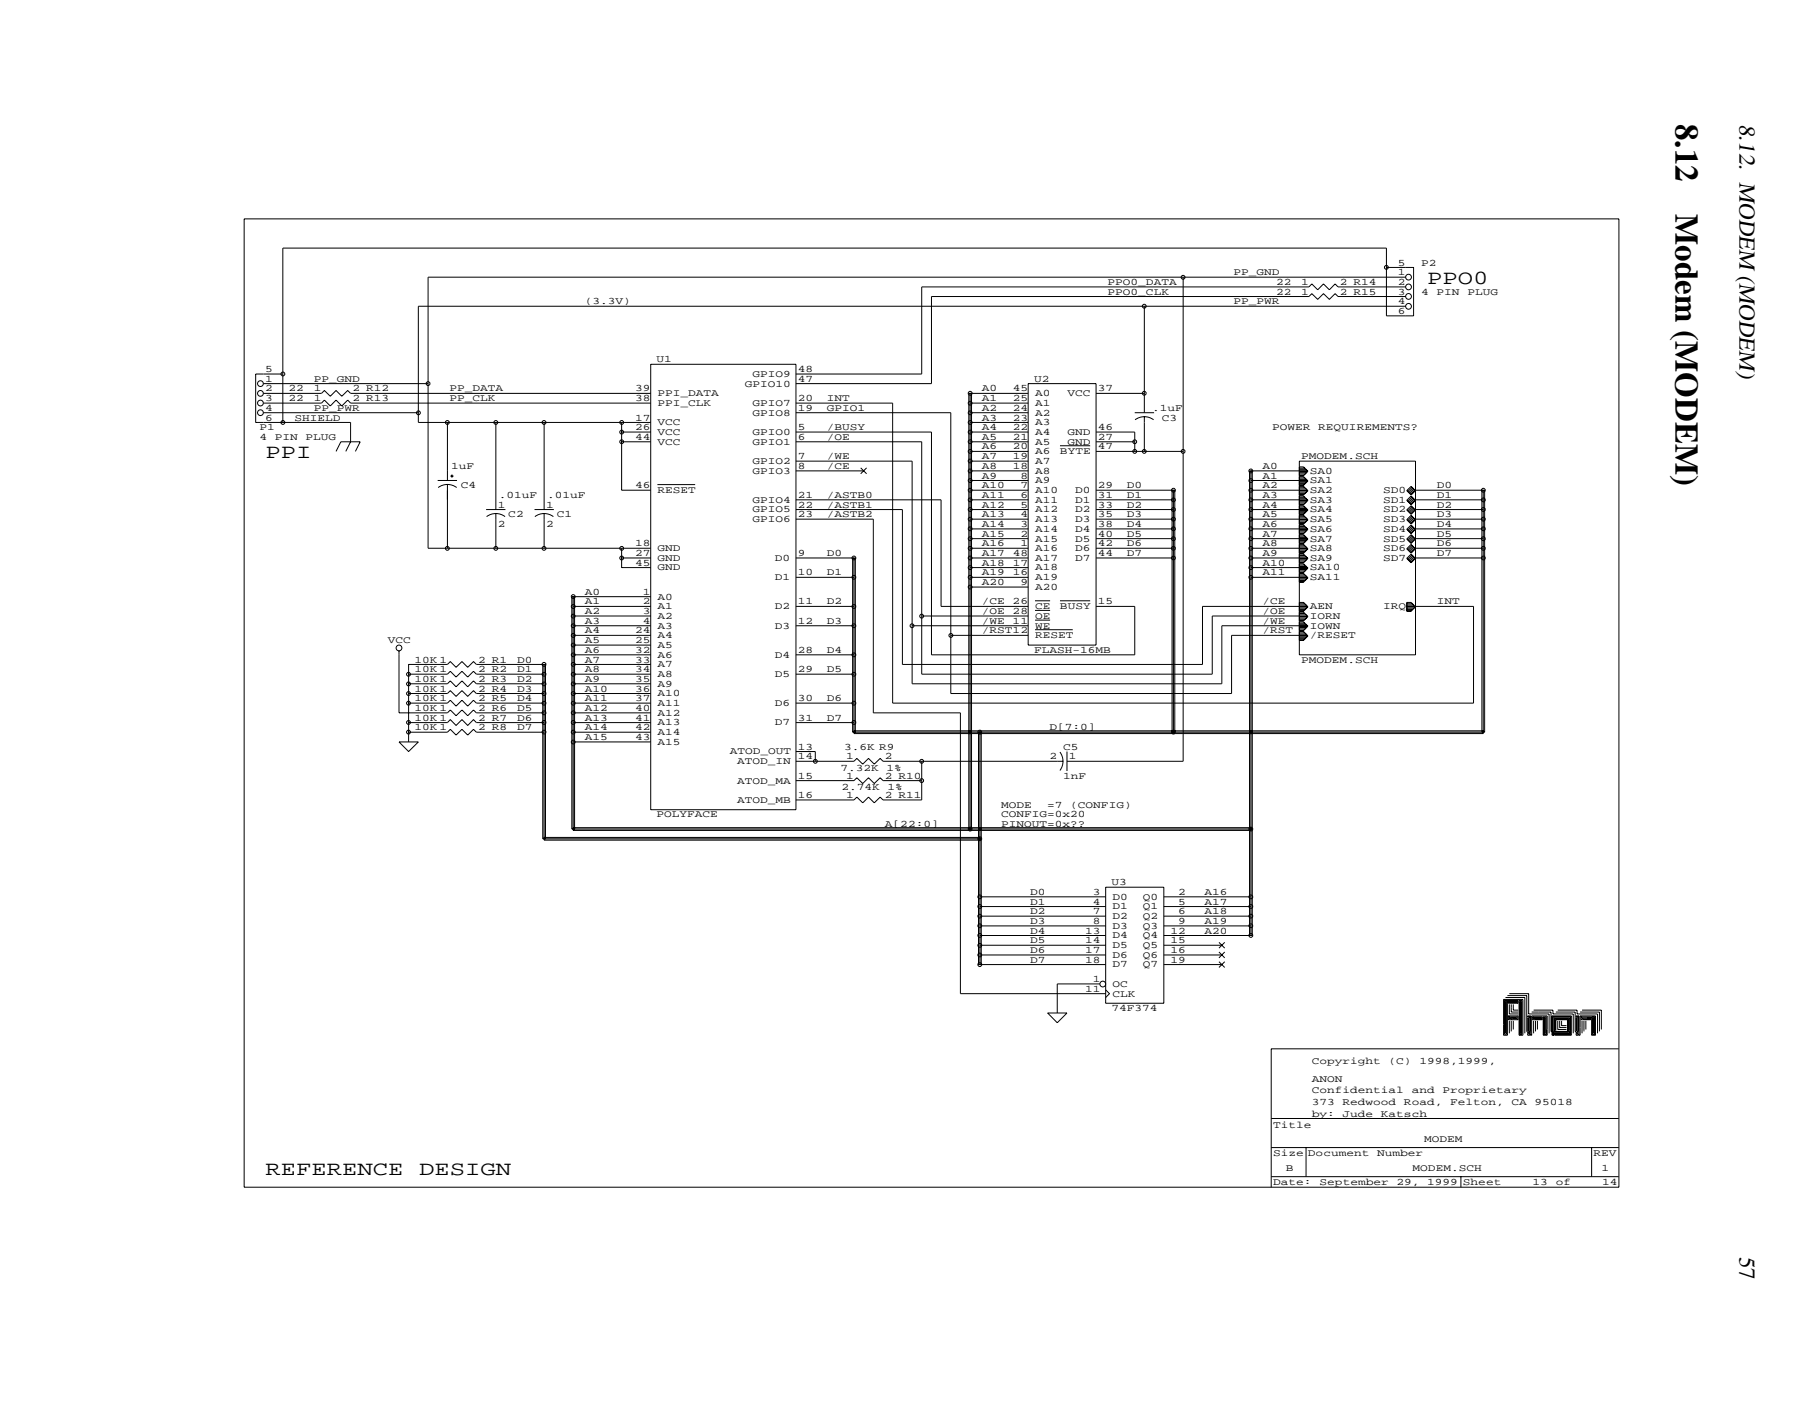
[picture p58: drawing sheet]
<svg xmlns="http://www.w3.org/2000/svg" width="279mm" height="216mm" viewBox="0 0 279 216" stroke-linecap="round" stroke-linejoin="round" font-family="sans-serif">
<defs><g id="words">
<g font-size="5.1">
<text x="257.5" y="19" transform="rotate(90 257.5 19)">8.12</text>
<text x="257.5" y="32.9" transform="rotate(90 257.5 32.9)">Modem (MODEM)</text>
</g>
<text font-size="3.6" x="267.4" y="19" transform="rotate(90 267.4 19)">8.12. MODEM (MODEM)</text>
<text font-size="3.5" x="267.4" y="193.2" transform="rotate(90 267.4 193.2)">57</text>
<g font-size="3.1">
<text x="219.3" y="43.7">PPO0</text>
<text x="40.8" y="70.4">PPI</text>
<text x="40.8" y="180.5">REFERENCE</text>
<text x="64.4" y="180.5">DESIGN</text>
</g>
<g font-size="1.5">
<text x="214.8" y="40.8">5</text>
<text x="218.4" y="40.8">P2</text>
<text x="89.9" y="46.8">(3.3V)</text>
<text x="170.2" y="43.8">PPO0_DATA</text>
<text x="170.2" y="45.3">PPO0_CLK</text>
<text x="189.6" y="42.3">PP_GND</text>
<text x="189.6" y="46.8">PP_PWR</text>
<text x="196.1" y="43.8">22</text>
<text x="196.1" y="45.3">22</text>
<text x="200" y="45.3">1</text>
<text x="200" y="43.8">1</text>
<text x="205.9" y="45.3">2 R15</text>
<text x="205.9" y="43.8">2 R14</text>
<text x="214.8" y="42.3">1</text>
<text x="214.8" y="43.8">2</text>
<text x="214.8" y="45.3">3</text>
<text x="214.8" y="46.8">4</text>
<text x="218.4" y="45.3">4</text>
<text x="220.8" y="45.3">PIN</text>
<text x="225.5" y="45.3">PLUG</text>
<text x="214.8" y="48.2">6</text>
<text x="40.8" y="57.2">5</text>
<text x="40.8" y="58.7">1</text>
<text x="48.2" y="58.7">PP_GND</text>
<text x="100.9" y="55.7">U1</text>
<text x="114.5" y="59.4">GPIO10</text>
<text x="115.6" y="57.9">GPIO9</text>
<text x="122.6" y="57.2">48</text>
<text x="122.6" y="58.7">47</text>
<text x="158.9" y="58.7">U2</text>
<text x="40.8" y="60.2">2</text>
<text x="40.8" y="61.6">3</text>
<text x="40.8" y="63.1">4</text>
<text x="40.8" y="64.6">6</text>
<text x="44.4" y="60.2">22</text>
<text x="44.4" y="61.6">22</text>
<text x="45.3" y="64.6">SHIELD</text>
<text x="48.2" y="61.6">1</text>
<text x="48.2" y="60.2">1</text>
<text x="48.2" y="63.1">PP_PWR</text>
<text x="54.2" y="61.6">2 R13</text>
<text x="54.2" y="60.2">2 R12</text>
<text x="69.1" y="60.2">PP_DATA</text>
<text x="69.1" y="61.6">PP_CLK</text>
<text x="97.6" y="64.6">17</text>
<text x="97.6" y="60.2">39</text>
<text x="97.6" y="61.6">38</text>
<text x="101" y="65.4">VCC</text>
<text x="101" y="60.9">PPI_DATA</text>
<text x="101" y="62.4">PPI_CLK</text>
<text x="115.6" y="62.4">GPIO7</text>
<text x="115.6" y="63.9">GPIO8</text>
<text x="122.6" y="61.6">20</text>
<text x="122.6" y="63.1">19</text>
<text x="127.1" y="61.6">INT</text>
<text x="127.1" y="63.1">GPIO1</text>
<text x="150.9" y="60.2">A0</text>
<text x="150.9" y="61.6">A1</text>
<text x="150.9" y="63.1">A2</text>
<text x="150.9" y="64.6">A3</text>
<text x="155.6" y="60.2">45</text>
<text x="155.6" y="61.6">25</text>
<text x="155.6" y="63.1">24</text>
<text x="155.6" y="64.6">23</text>
<text x="159.1" y="60.9">A0</text>
<text x="159.1" y="62.4">A1</text>
<text x="159.1" y="63.9">A2</text>
<text x="159.1" y="65.4">A3</text>
<text x="164.1" y="60.9">VCC</text>
<text x="168.7" y="60.2">37</text>
<text x="177.1" y="63.1">.1uF</text>
<text x="178.5" y="64.6">C3</text>
<text x="39.9" y="66.1">P1</text>
<text x="39.9" y="67.6">4</text>
<text x="42.2" y="67.6">PIN</text>
<text x="47" y="67.6">PLUG</text>
<text x="97.6" y="66.1">26</text>
<text x="97.6" y="67.6">44</text>
<text x="101" y="66.8">VCC</text>
<text x="101" y="68.3">VCC</text>
<text x="115.6" y="66.8">GPIO0</text>
<text x="115.6" y="68.3">GPIO1</text>
<text x="115.6" y="71.3">GPIO2</text>
<text x="122.6" y="66.1">5</text>
<text x="122.6" y="67.6">6</text>
<text x="122.6" y="70.6">7</text>
<text x="127.1" y="67.6">/OE</text>
<text x="127.1" y="66.1">/BUSY</text>
<text x="127.1" y="70.6">/WE</text>
<text x="150.9" y="70.6">A7</text>
<text x="150.9" y="66.1">A4</text>
<text x="150.9" y="67.6">A5</text>
<text x="150.9" y="69.1">A6</text>
<text x="155.6" y="66.1">22</text>
<text x="155.6" y="67.6">21</text>
<text x="155.6" y="69.1">20</text>
<text x="155.6" y="70.6">19</text>
<text x="159.1" y="66.8">A4</text>
<text x="159.1" y="68.3">A5</text>
<text x="159.1" y="69.8">A6</text>
<text x="159.1" y="71.3">A7</text>
<text x="162.9" y="69.8">BYTE</text>
<text x="164.1" y="66.8">GND</text>
<text x="164.1" y="68.3">GND</text>
<text x="168.7" y="69.1">47</text>
<text x="168.7" y="66.1">46</text>
<text x="168.7" y="67.6">27</text>
<text x="195.5" y="66.1">POWER</text>
<text x="200" y="70.6">PMODEM.SCH</text>
<text x="202.6" y="66.1">REQUIREMENTS?</text>
<text x="69.4" y="72.1">1uF</text>
<text x="70.8" y="75">C4</text>
<text x="76.5" y="78">1</text>
<text x="76.6" y="76.5">.01uF</text>
<text x="83.9" y="78">1</text>
<text x="84.1" y="76.5">.01uF</text>
<text x="97.6" y="75">46</text>
<text x="101" y="75.8">RESET</text>
<text x="115.6" y="72.8">GPIO3</text>
<text x="115.6" y="77.2">GPIO4</text>
<text x="122.6" y="72.1">8</text>
<text x="122.6" y="76.5">21</text>
<text x="127.1" y="72.1">/CE</text>
<text x="127.1" y="76.5">/ASTB0</text>
<text x="150.9" y="72.1">A8</text>
<text x="150.9" y="73.5">A9</text>
<text x="150.9" y="75">A10</text>
<text x="150.9" y="76.5">A11</text>
<text x="155.6" y="72.1">18</text>
<text x="156.8" y="73.5">8</text>
<text x="156.8" y="75">7</text>
<text x="156.8" y="76.5">6</text>
<text x="159.1" y="72.8">A8</text>
<text x="159.1" y="74.3">A9</text>
<text x="159.1" y="75.8">A10</text>
<text x="159.1" y="77.2">A11</text>
<text x="165.2" y="75.8">D0</text>
<text x="165.2" y="77.2">D1</text>
<text x="168.7" y="75">29</text>
<text x="168.7" y="76.5">31</text>
<text x="173.2" y="75">D0</text>
<text x="173.2" y="76.5">D1</text>
<text x="194" y="72.1">A0</text>
<text x="194" y="73.5">A1</text>
<text x="194" y="75">A2</text>
<text x="194" y="76.5">A3</text>
<text x="201.3" y="72.8">SA0</text>
<text x="201.3" y="74.3">SA1</text>
<text x="201.3" y="75.8">SA2</text>
<text x="201.3" y="77.2">SA3</text>
<text x="212.6" y="75.8">SD0</text>
<text x="212.6" y="77.2">SD1</text>
<text x="220.8" y="75">D0</text>
<text x="220.8" y="76.5">D1</text>
<text x="76.5" y="80.9">2</text>
<text x="78.1" y="79.5">C2</text>
<text x="83.9" y="80.9">2</text>
<text x="85.6" y="79.5">C1</text>
<text x="97.6" y="84">18</text>
<text x="115.6" y="78.7">GPIO5</text>
<text x="115.6" y="80.2">GPIO6</text>
<text x="122.6" y="78">22</text>
<text x="122.6" y="79.5">23</text>
<text x="127.1" y="78">/ASTB1</text>
<text x="127.1" y="79.5">/ASTB2</text>
<text x="150.9" y="78">A12</text>
<text x="150.9" y="79.5">A13</text>
<text x="150.9" y="81">A14</text>
<text x="150.9" y="82.5">A15</text>
<text x="150.9" y="84">A16</text>
<text x="156.8" y="78">5</text>
<text x="156.8" y="79.5">4</text>
<text x="156.8" y="81">3</text>
<text x="156.8" y="82.5">2</text>
<text x="156.8" y="84">1</text>
<text x="159.1" y="78.7">A12</text>
<text x="159.1" y="80.2">A13</text>
<text x="159.1" y="81.7">A14</text>
<text x="159.1" y="83.2">A15</text>
<text x="165.2" y="78.7">D2</text>
<text x="165.2" y="80.2">D3</text>
<text x="165.2" y="81.7">D4</text>
<text x="165.2" y="83.2">D5</text>
<text x="168.7" y="78">33</text>
<text x="168.7" y="79.5">35</text>
<text x="168.7" y="81">38</text>
<text x="168.7" y="82.5">40</text>
<text x="168.7" y="84">42</text>
<text x="173.2" y="78">D2</text>
<text x="173.2" y="79.5">D3</text>
<text x="173.2" y="81">D4</text>
<text x="173.2" y="82.5">D5</text>
<text x="173.2" y="84">D6</text>
<text x="194" y="78">A4</text>
<text x="194" y="79.5">A5</text>
<text x="194" y="81">A6</text>
<text x="194" y="82.5">A7</text>
<text x="194" y="84">A8</text>
<text x="201.3" y="78.7">SA4</text>
<text x="201.3" y="80.2">SA5</text>
<text x="201.3" y="81.7">SA6</text>
<text x="201.3" y="83.2">SA7</text>
<text x="212.6" y="78.7">SD2</text>
<text x="212.6" y="80.2">SD3</text>
<text x="212.6" y="81.7">SD4</text>
<text x="212.6" y="83.2">SD5</text>
<text x="220.8" y="78">D2</text>
<text x="220.8" y="79.5">D3</text>
<text x="220.8" y="81">D4</text>
<text x="220.8" y="82.5">D5</text>
<text x="220.8" y="84">D6</text>
<text x="97.6" y="85.4">27</text>
<text x="97.6" y="86.9">45</text>
<text x="101" y="84.7">GND</text>
<text x="101" y="86.2">GND</text>
<text x="101" y="87.7">GND</text>
<text x="119.1" y="86.2">D0</text>
<text x="119.1" y="89.2">D1</text>
<text x="122.6" y="85.4">9</text>
<text x="122.6" y="88.4">10</text>
<text x="127.1" y="85.4">D0</text>
<text x="127.1" y="88.4">D1</text>
<text x="150.9" y="85.4">A17</text>
<text x="150.9" y="86.9">A18</text>
<text x="150.9" y="88.4">A19</text>
<text x="150.9" y="89.9">A20</text>
<text x="155.6" y="85.4">48</text>
<text x="155.6" y="86.9">17</text>
<text x="155.6" y="88.4">16</text>
<text x="156.8" y="89.9">9</text>
<text x="159.1" y="84.7">A16</text>
<text x="159.1" y="86.2">A17</text>
<text x="159.1" y="87.7">A18</text>
<text x="159.1" y="89.2">A19</text>
<text x="165.2" y="84.7">D6</text>
<text x="165.2" y="86.2">D7</text>
<text x="168.7" y="85.4">44</text>
<text x="173.2" y="85.4">D7</text>
<text x="194" y="85.4">A9</text>
<text x="194" y="86.9">A10</text>
<text x="194" y="88.4">A11</text>
<text x="201.3" y="84.7">SA8</text>
<text x="201.3" y="86.2">SA9</text>
<text x="201.3" y="87.7">SA10</text>
<text x="201.3" y="89.2">SA11</text>
<text x="212.6" y="84.7">SD6</text>
<text x="212.6" y="86.2">SD7</text>
<text x="220.8" y="85.4">D7</text>
<text x="89.9" y="91.4">A0</text>
<text x="89.9" y="92.9">A1</text>
<text x="89.9" y="94.4">A2</text>
<text x="89.9" y="95.9">A3</text>
<text x="98.8" y="91.4">1</text>
<text x="98.8" y="92.9">2</text>
<text x="98.8" y="94.4">3</text>
<text x="98.8" y="95.9">4</text>
<text x="101" y="92.1">A0</text>
<text x="101" y="93.6">A1</text>
<text x="101" y="95.1">A2</text>
<text x="119.1" y="93.6">D2</text>
<text x="122.6" y="92.9">11</text>
<text x="122.6" y="95.9">12</text>
<text x="127.1" y="92.9">D2</text>
<text x="127.1" y="95.9">D3</text>
<text x="150.9" y="92.9">/CE</text>
<text x="150.9" y="94.4">/OE</text>
<text x="150.9" y="95.9">/WE</text>
<text x="155.6" y="92.9">26</text>
<text x="155.6" y="94.4">28</text>
<text x="155.6" y="95.9">11</text>
<text x="159.1" y="95.1">OE</text>
<text x="159.1" y="93.6">CE</text>
<text x="159.1" y="90.7">A20</text>
<text x="162.9" y="93.6">BUSY</text>
<text x="168.7" y="92.9">15</text>
<text x="194" y="92.9">/CE</text>
<text x="194" y="94.4">/OE</text>
<text x="194" y="95.9">/WE</text>
<text x="201.3" y="93.6">AEN</text>
<text x="201.3" y="95.1">IORN</text>
<text x="212.6" y="93.6">IRQ</text>
<text x="220.8" y="92.9">INT</text>
<text x="59.6" y="98.8">VCC</text>
<text x="63.7" y="101.8">10K 1</text>
<text x="73.5" y="101.8">2 R1</text>
<text x="79.5" y="101.8">D0</text>
<text x="89.9" y="97.3">A4</text>
<text x="89.9" y="98.8">A5</text>
<text x="89.9" y="100.3">A6</text>
<text x="89.9" y="101.8">A7</text>
<text x="97.6" y="97.3">24</text>
<text x="97.6" y="98.8">25</text>
<text x="97.6" y="100.3">32</text>
<text x="97.6" y="101.8">33</text>
<text x="101" y="96.6">A3</text>
<text x="101" y="98.1">A4</text>
<text x="101" y="99.6">A5</text>
<text x="101" y="101.1">A6</text>
<text x="119.1" y="96.6">D3</text>
<text x="119.1" y="101.1">D4</text>
<text x="122.6" y="100.3">28</text>
<text x="127.1" y="100.3">D4</text>
<text x="150.9" y="97.3">/RST12</text>
<text x="158.9" y="100.3">FLASH-16MB</text>
<text x="159.1" y="96.6">WE</text>
<text x="159.1" y="98.1">RESET</text>
<text x="194" y="97.3">/RST</text>
<text x="200" y="102">PMODEM.SCH</text>
<text x="201.3" y="96.6">IOWN</text>
<text x="201.3" y="98.1">/RESET</text>
<text x="63.7" y="103.3">10K 1</text>
<text x="63.7" y="104.8">10K 1</text>
<text x="63.7" y="106.3">10K 1</text>
<text x="63.7" y="107.8">10K 1</text>
<text x="73.5" y="103.3">2 R2</text>
<text x="73.5" y="104.8">2 R3</text>
<text x="73.5" y="106.3">2 R4</text>
<text x="73.5" y="107.8">2 R5</text>
<text x="79.5" y="103.3">D1</text>
<text x="79.5" y="104.8">D2</text>
<text x="79.5" y="106.3">D3</text>
<text x="79.5" y="107.8">D4</text>
<text x="89.9" y="103.3">A8</text>
<text x="89.9" y="104.8">A9</text>
<text x="89.9" y="106.3">A10</text>
<text x="89.9" y="107.8">A11</text>
<text x="97.6" y="106.3">36</text>
<text x="97.6" y="107.7">37</text>
<text x="97.6" y="103.3">34</text>
<text x="97.6" y="104.8">35</text>
<text x="101" y="107">A10</text>
<text x="101" y="102.5">A7</text>
<text x="101" y="104">A8</text>
<text x="101" y="105.5">A9</text>
<text x="119.1" y="104">D5</text>
<text x="122.6" y="103.3">29</text>
<text x="122.6" y="107.7">30</text>
<text x="127.1" y="107.8">D6</text>
<text x="127.1" y="103.3">D5</text>
<text x="63.7" y="109.2">10K 1</text>
<text x="63.7" y="110.7">10K 1</text>
<text x="63.7" y="112.2">10K 1</text>
<text x="73.5" y="110.7">2 R7</text>
<text x="73.5" y="112.2">2 R8</text>
<text x="73.5" y="109.2">2 R6</text>
<text x="79.5" y="109.2">D5</text>
<text x="79.5" y="110.7">D6</text>
<text x="79.5" y="112.2">D7</text>
<text x="89.9" y="109.2">A12</text>
<text x="89.9" y="110.7">A13</text>
<text x="89.9" y="112.2">A14</text>
<text x="89.9" y="113.7">A15</text>
<text x="97.6" y="109.2">40</text>
<text x="97.6" y="110.7">41</text>
<text x="97.6" y="112.2">42</text>
<text x="97.6" y="113.7">43</text>
<text x="101" y="108.5">A11</text>
<text x="101" y="110">A12</text>
<text x="101" y="111.5">A13</text>
<text x="101" y="113">A14</text>
<text x="119.1" y="108.5">D6</text>
<text x="119.1" y="111.5">D7</text>
<text x="122.6" y="110.7">31</text>
<text x="127.1" y="110.7">D7</text>
<text x="161.3" y="112.2">D[7:0]</text>
<text x="101" y="114.5">A15</text>
<text x="112.1" y="115.9">ATOD_OUT</text>
<text x="113.3" y="117.4">ATOD_IN</text>
<text x="122.6" y="115.2">13</text>
<text x="122.6" y="116.7">14</text>
<text x="122.6" y="119.7">15</text>
<text x="129.2" y="118.5">7.32K</text>
<text x="129.7" y="115.2">3.6K R9</text>
<text x="130" y="116.7">1</text>
<text x="130" y="119.7">1</text>
<text x="136" y="116.7">2</text>
<text x="136" y="119.7">2 R10</text>
<text x="136.2" y="118.5">1%</text>
<text x="161.3" y="116.7">2</text>
<text x="163.4" y="115.2">C5</text>
<text x="163.4" y="119.7">1nF</text>
<text x="164.3" y="116.7">1</text>
<text x="100.9" y="125.6">POLYFACE</text>
<text x="113.3" y="120.4">ATOD_MA</text>
<text x="113.3" y="123.4">ATOD_MB</text>
<text x="122.6" y="122.6">16</text>
<text x="129.3" y="121.5">2.74K</text>
<text x="130" y="122.6">1</text>
<text x="136" y="122.6">2 R11</text>
<text x="136.4" y="121.5">1%</text>
<text x="153.9" y="124.1">MODE</text>
<text x="153.9" y="125.6">CONFIG=0x20</text>
<text x="160.9" y="124.1">=7</text>
<text x="164.5" y="124.1">(CONFIG)</text>
<text x="136" y="127.1">A[22:0]</text>
<text x="153.9" y="127.1">PINOUT=0x??</text>
<text x="158.3" y="137.5">D0</text>
<text x="168" y="137.5">3</text>
<text x="170.8" y="136">U3</text>
<text x="181.1" y="137.5">2</text>
<text x="185.1" y="137.5">A16</text>
<text x="158.3" y="139">D1</text>
<text x="158.3" y="140.5">D2</text>
<text x="158.3" y="142">D3</text>
<text x="158.3" y="143.5">D4</text>
<text x="166.8" y="143.5">13</text>
<text x="168" y="139">4</text>
<text x="168" y="140.5">7</text>
<text x="168" y="142">8</text>
<text x="171" y="138.3">D0</text>
<text x="171" y="139.7">D1</text>
<text x="171" y="141.2">D2</text>
<text x="171" y="142.7">D3</text>
<text x="175.6" y="138.3">Q0</text>
<text x="175.6" y="139.7">Q1</text>
<text x="175.6" y="141.2">Q2</text>
<text x="175.6" y="142.7">Q3</text>
<text x="179.9" y="143.5">12</text>
<text x="181.1" y="139">5</text>
<text x="181.1" y="140.5">6</text>
<text x="181.1" y="142">9</text>
<text x="185.1" y="139">A17</text>
<text x="185.1" y="140.5">A18</text>
<text x="185.1" y="142">A19</text>
<text x="185.1" y="143.5">A20</text>
<text x="158.3" y="145">D5</text>
<text x="158.3" y="146.5">D6</text>
<text x="158.3" y="147.9">D7</text>
<text x="166.8" y="145">14</text>
<text x="166.8" y="146.5">17</text>
<text x="166.8" y="147.9">18</text>
<text x="171" y="144.2">D4</text>
<text x="171" y="145.7">D5</text>
<text x="171" y="147.2">D6</text>
<text x="171" y="148.7">D7</text>
<text x="175.6" y="144.2">Q4</text>
<text x="175.6" y="145.7">Q5</text>
<text x="175.6" y="147.2">Q6</text>
<text x="175.6" y="148.7">Q7</text>
<text x="179.9" y="145">15</text>
<text x="179.9" y="146.5">16</text>
<text x="179.9" y="147.9">19</text>
<text x="166.8" y="152.4">11</text>
<text x="168" y="150.9">1</text>
<text x="170.8" y="155.4">74F374</text>
<text x="171" y="151.6">OC</text>
<text x="171" y="153.1">CLK</text>
<text x="201.6" y="166.2">ANON</text>
<text x="201.6" y="163.5">Copyright</text>
<text x="213.4" y="163.5">(C)</text>
<text x="218.1" y="163.5">1998,1999,</text>
<text x="195.7" y="173.4">Title</text>
<text x="201.6" y="171.6">by:</text>
<text x="201.6" y="169.8">373</text>
<text x="201.6" y="168">Confidential</text>
<text x="206.3" y="171.6">Jude</text>
<text x="206.3" y="169.8">Redwood</text>
<text x="212.2" y="171.6">Katsch</text>
<text x="215.8" y="169.8">Road,</text>
<text x="217" y="168">and</text>
<text x="221.7" y="168">Proprietary</text>
<text x="222.9" y="169.8">Felton,</text>
<text x="232.3" y="169.8">CA</text>
<text x="235.8" y="169.8">95018</text>
<text x="195.7" y="177.7">Size Document</text>
<text x="197.6" y="179.9">B</text>
<text x="211.6" y="177.7">Number</text>
<text x="217.1" y="179.9">MODEM.SCH</text>
<text x="218.9" y="175.5">MODEM</text>
<text x="244.9" y="177.7">REV</text>
<text x="246.1" y="179.9">1</text>
<text x="195.7" y="182.1">Date:</text>
<text x="202.8" y="182.1">September</text>
<text x="214.6" y="182.1">29,</text>
<text x="219.3" y="182.1">1999 Sheet</text>
<text x="235.5" y="182.1">13</text>
<text x="239.1" y="182.1">of</text>
<text x="246.2" y="182.1">14</text>
</g>
</g></defs>
<g fill="none" stroke="#000" stroke-width=".15">
<path d="M37.5 33.6h211.3v148.8h-211.3zM40.5 59h25.3M43.5 57.5h-4.2v7.4h14.6v3l-.8 1.5M100 56h22.3v68.4h-22.3zM158 59h10.4v40.1h-10.4zM175.9 47.1v16.3M181.8 42.6v74.4h-17.8M213.1 41.1h4.1v7.4h-4.1v-10.4h-169.6v26.8M216 44.1h-10.4l-.4-.5-.9 .9-.9-.9-.9 .9-.9-.9-.4 .5h-59.5v13.4h-19.4M216 45.6h-10.4l-.4-.5-.9 .9-.9-.9-.9 .9-.9-.9-.4 .5h-58v13.4h-20.9M216 47.1h-151.7v17.8h35.7M216 42.6h-150.2v41.6h34.2"/>
<path d="M40.5 60.4h8.9l.5-.4 .9 .9 .8-.9 .9 .9 .9-.9 .5 .4h46.1M40.5 61.9h8.9l.5-.4 .9 .9 .8-.9 .9 .9 .9-.9 .5 .4h46.1M40.5 63.4h23.8M51.6 69.4l.8-1.5h3l-.8 1.5M67.3 73.8h2.9M67.3 74.9a2.36 2.36 0 0 1 2.9 0M68.8 64.9v8.9M68.8 74.4v9.8M69.2 73.2h.5M69.5 72.9v.5M74.7 78.3h3M74.8 79.4a2.36 2.36 0 0 1 2.8 0"/>
<path d="M76.2 64.9v13.4M76.2 78.9v5.3M82.1 78.3h3M82.2 79.4a2.36 2.36 0 0 1 2.8 0M83.6 64.9v13.4M83.6 78.9v5.3M95.5 67.9h4.5M95.5 64.9v10.4h4.5M95.5 66.4h4.5M101 74.5h5.8M122.3 67.9h19.4v35.7h44.6v-8.9h13.4M122.3 63.4h23.8v43.2h43.2v-9h10.4"/>
<path d="M122.3 70.9h17.9v34.2h47.6v-8.9h11.9M122.3 66.4h20.9v34.2h31.2v-7.4h-6M122.3 78.3h16.4v23.8h46.1v-8.9h14.9M122.3 79.8h11.9v29.7h13.4v43.2h22.3M122.3 72.4h10.4M122.3 76.8h22.3v16.4h13.4M122.3 61.9h14.9v46.1h89.3v-14.8h-9M132.3 71.9l.9 .9M133.2 71.9l-.9 .9M149.1 64.9h8.9M149.1 67.9h8.9M149.1 63.4h8.9"/>
<path d="M149.1 70.9h8.9M149.1 78.3h8.9M149.1 73.8h8.9M149.1 60.4v67M149.1 75.3h8.9M149.1 72.4h8.9M149.1 76.8h8.9M149.1 79.8h8.9M149.1 69.4h8.9M149.1 66.4h8.9M149.1 61.9h8.9M149.3 60.4v67"/>
<path d="M158 60.4h-9.1v67M162.9 68.5h4.6M168.4 67.9h6M168.4 78.3h11.9M168.4 60.4h7.5M168.4 75.3h12.1v37.2M168.4 76.8h11.9M168.4 79.8h11.9M168.4 69.4h13.4M168.4 66.4h6v3M174.4 63.4h3M174.4 64.5a2.36 2.36 0 0 1 2.9 0"/>
<path d="M175.9 64v5.4M180.1 75.3v37.2M180.3 75.3v37.2M192.2 78.3h7.5M192.2 73.8h7.5M192.2 72.4v71.4M192.2 75.3h7.5M192.2 76.8h7.5M192.2 79.8h7.5M192.5 72.4v71.4h-13.6M199.7 70.9h17.8v29.7h-17.8zM199.7 71.7h.6l.7 .7"/>
<path d="M199.7 72h.9M199.7 72.2h1.1M199.7 72.4h1.3M199.7 72.6h1.1M199.7 72.8h.9M199.7 73.1h.7M199.7 73.2h.6l.7 .7M199.7 73.5h.9M199.7 73.7h1.1M199.7 73.9h1.3M199.7 74.1h1.1M199.7 74.3h.9"/>
<path d="M199.7 74.5h.7M199.7 74.7h.6l.7 .7M199.7 75h.9M199.7 75.2h1.1M199.7 75.4h1.3M199.7 75.6h1.1M199.7 75.8h.9M199.7 76h.7M199.7 76.2h.6l.7 .7M199.7 76.4h.9M199.7 76.6h1.1M199.7 76.8h1.3"/>
<path d="M199.7 76.9h1.3M199.7 77.1h1.1M199.7 77.3h.9M199.7 77.5h.7M199.7 77.7h.6l.7 .7M199.7 77.9h.9M199.7 78.1h1.1M199.7 78.3h1.3M199.7 78.4h1.3M199.7 78.6h1.1M199.7 78.8h.9M199.7 79h.7"/>
<path d="M199.7 79.2h.6l.7 .7M199.7 79.4h.9M199.7 79.6h1.1M199.7 79.8h1.3M199.7 79.9h1.3M199.7 72.4h-7.7v71.4M201 72.4l-.7 .7h-.6M201 73.9l-.7 .7h-.6M201 75.4l-.7 .7h-.6M201 76.9l-.7 .7h-.6M201 78.4l-.7 .6h-.6M201 79.9l-.7 .6h-.6"/>
<path d="M216.2 75.4l.7-.7 .6 .7-.6 .7zM216.2 76.9l.7-.7 .6 .7-.6 .7zM216.2 78.4l.7-.7 .6 .7-.6 .6zM216.2 79.9l.7-.7 .6 .7-.6 .6zM217 74.9l-.7 .6M217 76.4l-.7 .6M217 77.9l-.7 .6M217 79.3l-.7 .7M217.2 75l-.7 .7M217.2 76.5l-.7 .7M217.2 78l-.7 .7M217.2 79.5l-.7 .7"/>
<path d="M217.3 75.2l-.7 .6M217.3 76.7l-.7 .6M217.3 78.2l-.7 .6M217.3 79.6l-.7 .7M217.5 75.3l-.7 .7M217.5 76.8l-.7 .7M217.5 78.3l-.7 .7M217.5 79.8l-.7 .7M217.5 78.3h10.5M217.5 75.3h10.7v37.2h-97.2v-26.8M217.5 76.8h10.5M217.5 79.8h10.5"/>
<path d="M227.7 75.3v37.2M228 75.3v37.4h-96.8v-27M88.1 99.1h11.9M88.1 91.7v35.9h104.1M88.1 93.2h11.9M88.1 94.7h11.9M88.1 96.2h11.9M88.1 97.6h11.9M88.3 91.7v35.7M95.5 85.7h4.5M95.5 84.2v3h4.5M100 91.7h-12.1v35.7h104.3"/>
<path d="M122.3 85.7h9.2v26.8M122.3 88.7h8.9M122.3 93.2h8.9M122.3 96.2h8.9M140.2 96.2h17.8M141.7 94.7h16.3M146.1 97.6h11.9M149.1 85.7h8.9M149.1 81.3h8.9M149.1 82.8h8.9M149.1 84.2h8.9M149.1 87.2h8.9"/>
<path d="M149.1 88.7h8.9M149.1 90.2h8.9M159.1 92.3h2.3M159.1 93.8h2.3M159.1 95.3h2.3M159.1 96.8h5.8M162.9 92.3h4.6M168.4 85.7h11.9M168.4 81.3h11.9M168.4 82.8h11.9M168.4 84.2h11.9M192.2 85.7h7.5"/>
<path d="M192.2 81.3h7.5M192.2 82.8h7.5M192.2 84.2h7.5M192.2 87.2h7.5M192.2 88.7h7.5M199.7 92.6h.6l.7 .6M199.7 92.8h.9M199.7 93h1.1M199.7 93.2h1.3M199.7 93.5h1.1M199.7 93.7h.9M199.7 93.9h.7"/>
<path d="M199.7 80.1h1.1M199.7 80.3h.9M199.7 80.5h.7M199.7 80.7h.6l.7 .6M199.7 80.9h.9M199.7 81.1h1.1M199.7 81.3h1.3M199.7 81.5h1.1M199.7 81.8h.9M199.7 82h.7M199.7 82.2h.6l.7 .6M199.7 82.4h.9"/>
<path d="M199.7 82.6h1.1M199.7 82.8h1.3M199.7 83h1.1M199.7 83.3h.9M199.7 83.5h.7M199.7 83.7h.6l.7 .6M199.7 83.9h.9M199.7 84.1h1.1M199.7 84.3h1.3M199.7 84.5h1.1M199.7 84.8h.9M199.7 85h.7"/>
<path d="M199.7 85.2h.6l.7 .6M199.7 85.4h.9M199.7 85.6h1.1M199.7 85.8h1.3M199.7 86h1.1M199.7 86.2h.9M199.7 86.4h.7M199.7 86.6h.6l.7 .7M199.7 86.8h.9M199.7 87.1h1.1M199.7 87.3h1.3M199.7 87.5h1.1"/>
<path d="M199.7 87.7h.9M199.7 87.9h.7M199.7 88.1h.6l.7 .7M199.7 88.3h.9M199.7 88.5h1.1M199.7 88.8h1.3M199.7 89h1.1M199.7 89.2h.9M199.7 89.4h.7M199.7 94.1h.6l.7 .6M199.7 94.3h.9M199.7 94.5h1.1"/>
<path d="M199.7 94.7h1.3M199.7 95h1.1M199.7 95.2h.9M199.7 95.4h.7M199.7 95.6h.6l.7 .6M199.7 95.8h.9M199.7 96h1.1M199.7 96.2h1.3M199.7 96.4h1.1M199.7 96.6h.9M199.7 96.9h.7M199.7 97h.6l.7 .7"/>
<path d="M199.7 97.3h.9M199.7 97.5h1.1M199.7 97.7h1.3M199.7 97.9h1.1M199.7 98.1h.9M199.7 98.3h.7M201 93.2l-.7 .7h-.6M201 96.2l-.7 .7h-.6M201 81.3l-.7 .7h-.6M201 82.8l-.7 .7h-.6M201 84.3l-.7 .7h-.6M201 85.8l-.7 .7h-.6"/>
<path d="M201 87.3l-.7 .7h-.6M201 88.8l-.7 .7h-.6M201 94.7l-.7 .7h-.6M201 97.7l-.7 .7h-.6M216.2 92.6h.7l.6 .6-.6 .7h-.7zM216.2 92.8h.9M216.2 93h1.1M216.2 93.2h1.3M216.2 93.5h1.1M216.2 93.7h.9M216.2 93.9h.7M216.2 81.3l.7-.6 .6 .6-.6 .7z"/>
<path d="M216.2 82.8l.7-.6 .6 .6-.6 .7zM216.2 84.3l.7-.6 .6 .6-.6 .7zM216.2 85.8l.7-.6 .6 .6-.6 .7zM217 80.8l-.7 .7M217 82.3l-.7 .7M217 83.8l-.7 .7M217 85.3l-.7 .7M217.2 81l-.7 .6M217.2 82.5l-.7 .6M217.2 84l-.7 .6M217.2 85.4l-.7 .7M217.3 81.1l-.7 .7"/>
<path d="M217.3 82.6l-.7 .7M217.3 84.1l-.7 .7M217.3 85.6l-.7 .6M217.5 81.3l-.7 .6M217.5 82.7l-.7 .7M217.5 84.2l-.7 .7M217.5 85.7l-.7 .7M217.5 85.7h10.5M217.5 81.3h10.5M217.5 82.8h10.5M217.5 84.2h10.5M61.3 100v9.5h7.5l.4-.4 .9 .9 .9-.9 .9 .9 .9-.9 .4 .4h10.4"/>
<path d="M61.3 114h3l-1.5 1.5zM62.8 114v-11.9h6l.4-.4 .9 .8 .9-.8 .9 .8 .9-.8 .4 .4h10.6v26.8M62.8 103.6h6l.4-.4 .9 .8 .9-.8 .9 .8 .9-.8 .4 .4h10.4M62.8 105.1h6l.4-.5 .9 .9 .9-.9 .9 .9 .9-.9 .4 .5h10.4M62.8 106.6h6l.4-.5 .9 .9 .9-.9 .9 .9 .9-.9 .4 .5h10.4M62.8 108h6l.4-.4 .9 .9 .9-.9 .9 .9 .9-.9 .4 .4h10.4M62.8 111h6l.4-.4 .9 .9 .9-.9 .9 .9 .9-.9 .4 .4h10.4M62.8 112.5h6l.4-.4 .9 .9 .9-.9 .9 .9 .9-.9 .4 .4h10.4M83.4 102.1v26.8h67.2M83.6 102.1v27h67M88.1 100.6h11.9M88.1 114h11.9"/>
<path d="M88.1 112.5h11.9M88.1 102.1h11.9M88.1 106.6h11.9M88.1 109.5h11.9M88.1 108h11.9M88.1 111h11.9M88.1 105.1h11.9M88.1 103.6h11.9M122.3 100.6h8.9M122.3 117h8.9l.5-.5 .9 .9 .9-.9 .9 .9 .9-.9 .4 .5h27.7M122.3 120h8.9l.5-.5 .9 .9 .9-.9 .9 .9 .9-.9 .4 .5h6M122.3 108h8.9"/>
<path d="M122.3 111h8.9M122.3 115.5h3v1.5M122.3 103.6h8.9M131.2 112.3h96.8M141.7 117v5.9h-6l-.4-.4-.9 .9-.9-.9-.9 .9-.9-.9-.5 .4h-8.9M150.4 112.5v35.7h19.5M150.6 112.5v35.7M150.8 112.5v35.7M162.9 115.6a2.36 2.36 0 0 1 0 2.8M164 115.5v3M83.6 128.7h67M88.1 127.2h104.1"/>
<path d="M150.6 137.8h19.3M150.6 139.3h19.3M169.9 136.3h9v17.9h-9zM178.9 137.8h13.3M178.9 139.3h13.3M150.6 143.8h19.3M150.6 140.8h19.3M150.6 142.3h19.3M150.6 145.3h19.3M150.6 146.7h19.3M161 155.7h3l-1.5 1.5zM169 151.2h-6.5v4.5"/>
<path d="M169.9 152.1l.6 .6-.6 .6M178.9 148.2h8.9M178.9 140.8h13.3M178.9 142.3h13.3M178.9 145.3h8.9M178.9 146.7h8.9M187.3 144.8l.9 .9M187.3 146.3l.9 .9M187.3 147.8l.9 .9M188.2 144.8l-.9 .9M188.2 146.3l-.9 .9M188.2 147.8l-.9 .9"/>
<path d="M231.1 153.6l.6 .6v4.9h-.6zM231.1 153.6h2.9v5.5h-.5v-5.4h.4v5.2h-.3v-5h.2v4.9M231.4 153.7h1.9v.5h-1.5zM231.4 153.7l-.2 .2v5h.3v-4.7l-.1-.2v4.8M231.4 153.3h2.9v5.5M231.7 153h2.9v5.5l.7 .6h.1v-3h2.4v3h-.6v-2.8h.4v2.6h-.3v-2.5h.2v2.4M231.7 153.9h1.5v.1h-1.4zM231.8 156.1h1.5v.6h-1.5zM231.8 156.1l.5 .4h.9v-.2h-1.1l-.1 .2 .3-.1h.7M232 152.7h2.9v3.1h3.2v3M232 154.3v1.5h1.3M232 156.9v1.9"/>
<path d="M232.3 154.3v1.2h1M232.3 156.9v1.6M232.6 154.3v.9h.7M232.6 156.9v1.3M234.8 158.5v-2.1h.1v2.1l.2 .1-.2 .3M234.8 156.1h.5v2.8l-.2 .2h-.3v-.3l.3-.3v-2.2h-.3zM235.4 155.5h3v3l.6 .6h2.5v-3h-3v2.4l.5 .4h2.3v-2.6h-2.6v2.2l.3 .3h2.2v-2.4h-2.4v2.1l.2 .1h2v-2.1h-2v2h1.9v-1.8h-1.8v1.6M235.5 156.3h1.5v.4h-1.5zM235.5 156.3l.3 .2h1.1v-.1h-1.1l-.1 .1M235.7 155.2h3v.6h3.1v3M235.7 156.9v1.9M236 156.9v1.6"/>
<path d="M236.3 156.9v1.3M238.5 158.8l.3 .3h-.3zM239.1 155.5h3v3l.6 .6h.1v-3h2.4v3h-.6v-2.8h.5v2.6h-.3v-2.5h.1v2.4M239.4 155.2h3v.6h3.1v3M239.4 156.9v1.3h1.4M239.7 156.9v1h1.1M240 156.9v.7h.8M242.2 156.1h.5v2.8l-.2 .2h-.3v-.3l.3-.3v-2.2h-.3zM242.2 158.5v-2.1h.2v2.1l.1 .1-.1 .3M242.8 155.5h3v3M243 156.3h1.5v.4h-1.5zM243 156.3l.3 .2h1v-.1h-1l-.2 .1"/>
<path d="M243.1 155.2h3v3M243.1 156.9v1.9M243.4 156.9v1.6M243.7 156.9v1.3M195.4 176.3h53.4M195.4 171.9h53.4M200.7 176.3v4.5M244.6 176.3v4.5M248.8 161.2h-53.4v21.2M195.4 180.8h53.4M224.5 180.8v1.6"/>
<circle cx="40" cy="58.9" r=".44"/>
<circle cx="43.5" cy="57.5" r=".3"/>
<circle cx="65.8" cy="58.9" r=".3"/>
<circle cx="175.9" cy="47.1" r=".3"/>
<circle cx="181.8" cy="42.6" r=".3"/>
<circle cx="213.1" cy="41.1" r=".3"/>
<circle cx="216.5" cy="47.1" r=".44"/>
<circle cx="216.5" cy="45.6" r=".44"/>
<circle cx="216.5" cy="42.6" r=".44"/>
<circle cx="216.5" cy="44.1" r=".44"/>
<circle cx="40" cy="61.9" r=".44"/>
<circle cx="40" cy="60.5" r=".44"/>
<circle cx="40" cy="63.4" r=".44"/>
<circle cx="43.5" cy="64.9" r=".3"/>
<circle cx="64.3" cy="63.4" r=".3"/>
<circle cx="68.7" cy="64.9" r=".3"/>
<circle cx="76.2" cy="64.9" r=".3"/>
<circle cx="83.6" cy="64.9" r=".3"/>
<circle cx="95.5" cy="66.4" r=".3"/>
<circle cx="95.5" cy="67.9" r=".3"/>
<circle cx="95.5" cy="64.9" r=".3"/>
<circle cx="149.1" cy="66.4" r=".3"/>
<circle cx="149.1" cy="79.8" r=".3"/>
<circle cx="149.1" cy="67.9" r=".3"/>
<circle cx="149.1" cy="72.4" r=".3"/>
<circle cx="149.1" cy="62" r=".3"/>
<circle cx="149.1" cy="78.3" r=".3"/>
<circle cx="149.1" cy="70.8" r=".3"/>
<circle cx="149.1" cy="75.3" r=".3"/>
<circle cx="149.1" cy="60.4" r=".3"/>
<circle cx="149.1" cy="63.4" r=".3"/>
<circle cx="149.1" cy="64.9" r=".3"/>
<circle cx="149.1" cy="69.4" r=".3"/>
<circle cx="149.1" cy="73.9" r=".3"/>
<circle cx="149.1" cy="76.8" r=".3"/>
<circle cx="174.4" cy="67.9" r=".3"/>
<circle cx="174.4" cy="69.4" r=".3"/>
<circle cx="175.9" cy="60.4" r=".3"/>
<circle cx="175.9" cy="69.4" r=".3"/>
<circle cx="180.3" cy="79.8" r=".3"/>
<circle cx="180.3" cy="76.8" r=".3"/>
<circle cx="180.3" cy="75.3" r=".3"/>
<circle cx="180.3" cy="78.3" r=".3"/>
<circle cx="181.8" cy="69.4" r=".3"/>
<circle cx="192.2" cy="72.4" r=".3"/>
<circle cx="192.2" cy="79.8" r=".3"/>
<circle cx="192.2" cy="75.3" r=".3"/>
<circle cx="192.2" cy="78.3" r=".3"/>
<circle cx="192.2" cy="73.9" r=".3"/>
<circle cx="192.2" cy="76.8" r=".3"/>
<circle cx="228" cy="79.8" r=".3"/>
<circle cx="228" cy="78.3" r=".3"/>
<circle cx="228" cy="75.3" r=".3"/>
<circle cx="228" cy="76.8" r=".3"/>
<circle cx="61.3" cy="99.6" r=".44"/>
<circle cx="68.7" cy="84.3" r=".3"/>
<circle cx="76.2" cy="84.3" r=".3"/>
<circle cx="83.6" cy="84.3" r=".3"/>
<circle cx="88.1" cy="94.7" r=".3"/>
<circle cx="88.1" cy="93.2" r=".3"/>
<circle cx="88.1" cy="97.6" r=".3"/>
<circle cx="88.1" cy="96.2" r=".3"/>
<circle cx="88.1" cy="99.1" r=".3"/>
<circle cx="88.1" cy="91.7" r=".3"/>
<circle cx="95.5" cy="84.3" r=".3"/>
<circle cx="95.5" cy="85.7" r=".3"/>
<circle cx="131.2" cy="93.2" r=".3"/>
<circle cx="131.2" cy="85.7" r=".3"/>
<circle cx="131.2" cy="88.7" r=".3"/>
<circle cx="131.2" cy="96.2" r=".3"/>
<circle cx="140.2" cy="96.2" r=".3"/>
<circle cx="141.6" cy="94.7" r=".3"/>
<circle cx="146.1" cy="97.6" r=".3"/>
<circle cx="149.1" cy="90.2" r=".3"/>
<circle cx="149.1" cy="84.3" r=".3"/>
<circle cx="149.1" cy="82.8" r=".3"/>
<circle cx="149.1" cy="81.3" r=".3"/>
<circle cx="149.1" cy="85.7" r=".3"/>
<circle cx="149.1" cy="87.2" r=".3"/>
<circle cx="149.1" cy="88.7" r=".3"/>
<circle cx="180.3" cy="84.3" r=".3"/>
<circle cx="180.3" cy="85.7" r=".3"/>
<circle cx="180.3" cy="81.3" r=".3"/>
<circle cx="180.3" cy="82.8" r=".3"/>
<circle cx="192.2" cy="84.3" r=".3"/>
<circle cx="192.2" cy="85.7" r=".3"/>
<circle cx="192.2" cy="81.3" r=".3"/>
<circle cx="192.2" cy="82.8" r=".3"/>
<circle cx="192.2" cy="87.2" r=".3"/>
<circle cx="192.2" cy="88.7" r=".3"/>
<circle cx="228" cy="84.3" r=".3"/>
<circle cx="228" cy="85.7" r=".3"/>
<circle cx="228" cy="81.3" r=".3"/>
<circle cx="228" cy="82.8" r=".3"/>
<circle cx="62.8" cy="106.6" r=".3"/>
<circle cx="62.8" cy="112.5" r=".3"/>
<circle cx="62.8" cy="105.1" r=".3"/>
<circle cx="62.8" cy="103.6" r=".3"/>
<circle cx="62.8" cy="108.1" r=".3"/>
<circle cx="62.8" cy="111" r=".3"/>
<circle cx="83.6" cy="102.1" r=".3"/>
<circle cx="83.6" cy="106.6" r=".3"/>
<circle cx="83.6" cy="112.5" r=".3"/>
<circle cx="83.6" cy="105.1" r=".3"/>
<circle cx="83.6" cy="109.5" r=".3"/>
<circle cx="83.6" cy="111" r=".3"/>
<circle cx="83.6" cy="103.6" r=".3"/>
<circle cx="83.6" cy="108.1" r=".3"/>
<circle cx="88.1" cy="114" r=".3"/>
<circle cx="88.1" cy="112.5" r=".3"/>
<circle cx="88.1" cy="109.5" r=".3"/>
<circle cx="88.1" cy="105.1" r=".3"/>
<circle cx="88.1" cy="106.6" r=".3"/>
<circle cx="88.1" cy="102.1" r=".3"/>
<circle cx="88.1" cy="100.6" r=".3"/>
<circle cx="88.1" cy="111" r=".3"/>
<circle cx="88.1" cy="103.6" r=".3"/>
<circle cx="88.1" cy="108.1" r=".3"/>
<circle cx="125.3" cy="117" r=".3"/>
<circle cx="131.2" cy="100.6" r=".3"/>
<circle cx="131.2" cy="108.1" r=".3"/>
<circle cx="131.2" cy="111" r=".3"/>
<circle cx="131.2" cy="103.6" r=".3"/>
<circle cx="141.6" cy="117" r=".3"/>
<circle cx="141.6" cy="120" r=".3"/>
<circle cx="150.6" cy="112.5" r=".3"/>
<circle cx="180.3" cy="112.5" r=".3"/>
<circle cx="149.1" cy="127.4" r=".3"/>
<circle cx="150.6" cy="128.9" r=".3"/>
<circle cx="150.6" cy="137.8" r=".3"/>
<circle cx="150.6" cy="139.3" r=".3"/>
<circle cx="192.2" cy="137.8" r=".3"/>
<circle cx="192.2" cy="139.3" r=".3"/>
<circle cx="192.2" cy="127.4" r=".3"/>
<circle cx="150.6" cy="140.8" r=".3"/>
<circle cx="150.6" cy="143.7" r=".3"/>
<circle cx="150.6" cy="145.3" r=".3"/>
<circle cx="150.6" cy="148.2" r=".3"/>
<circle cx="150.6" cy="146.7" r=".3"/>
<circle cx="150.6" cy="142.3" r=".3"/>
<circle cx="169.5" cy="151.2" r=".44"/>
<circle cx="192.2" cy="140.8" r=".3"/>
<circle cx="192.2" cy="143.7" r=".3"/>
<circle cx="192.2" cy="142.3" r=".3"/>
</g>
<use href="#words"/>
</svg>
